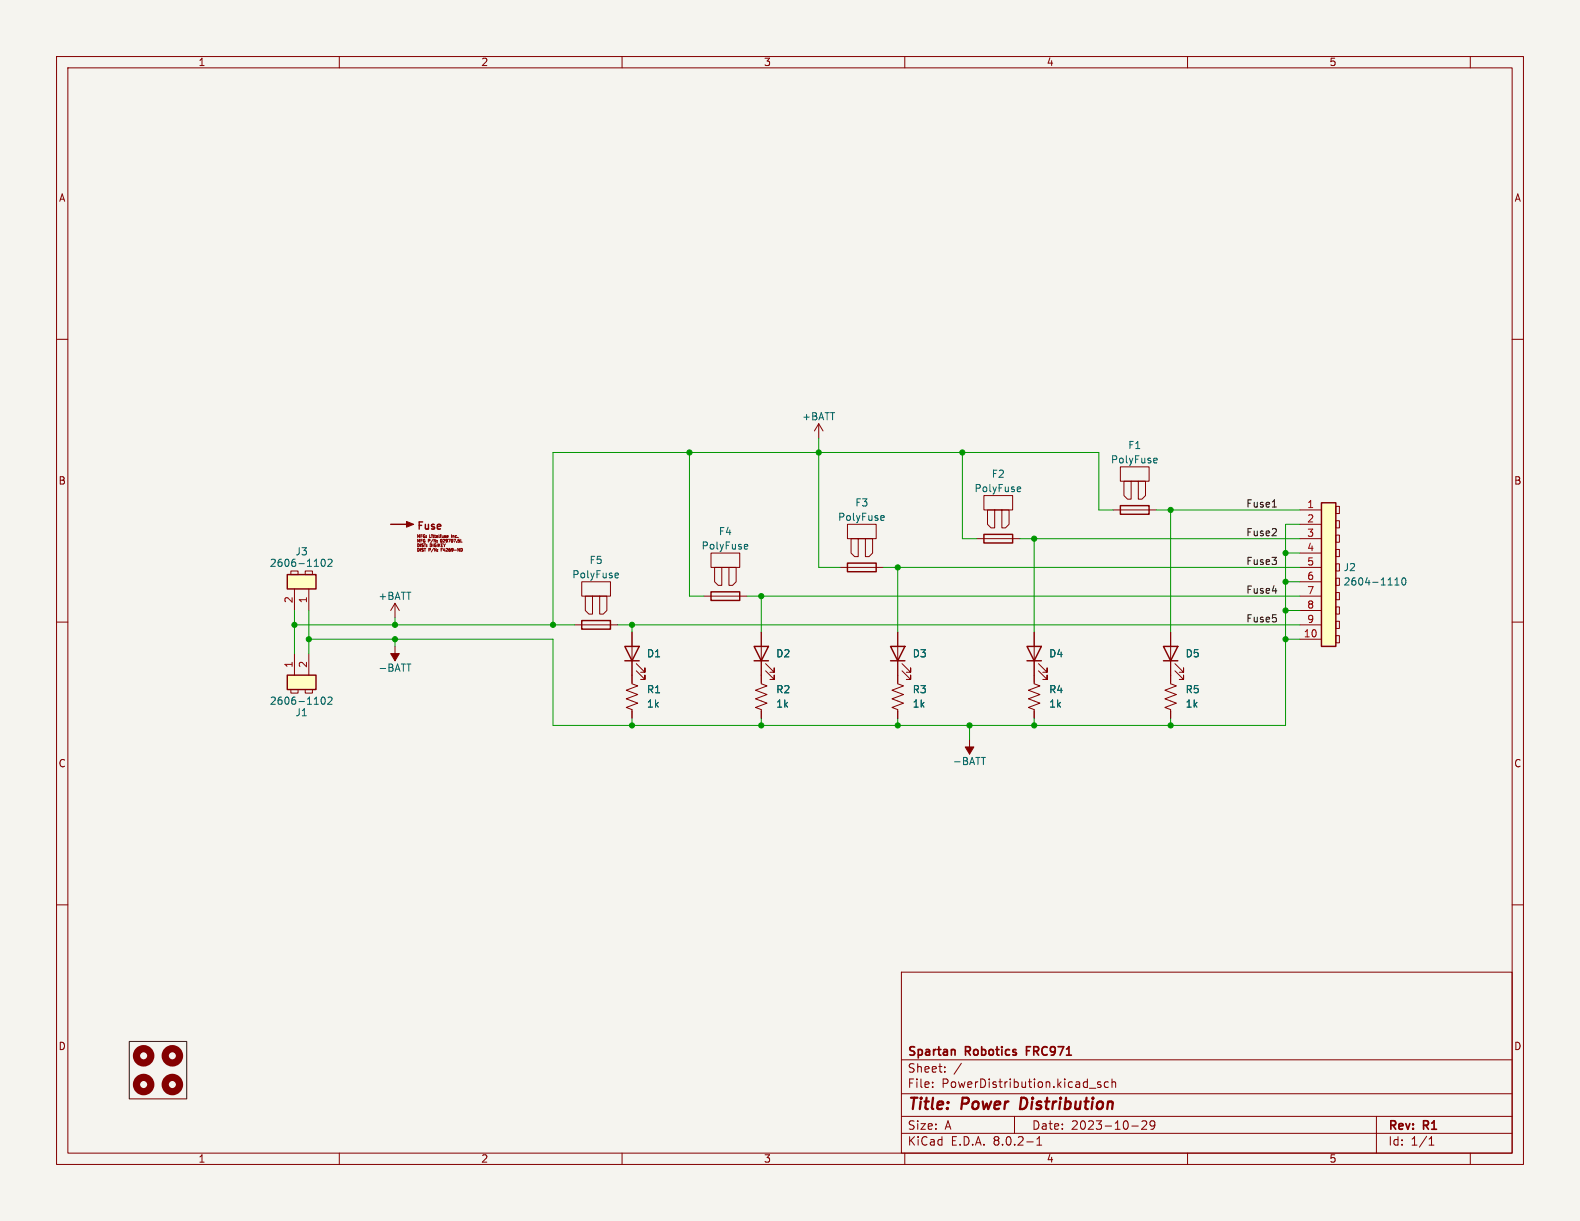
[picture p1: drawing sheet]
<svg xmlns="http://www.w3.org/2000/svg" width="279mm" height="216mm" viewBox="0 0 279 216" stroke-linecap="round" stroke-linejoin="round" font-family="sans-serif">
<defs><g id="words">
<g font-size="2.8" fill="#840000">
<text x="160.4" y="196.8">Title:</text>
<text x="170.1" y="196.8">Power</text>
<text x="181.2" y="196.8">Distribution</text>
</g>
<g font-size="2.1" fill="#840000">
<text x="160.4" y="189.9">Sheet:</text>
<text x="160.4" y="187.1">Spartan</text>
<text x="170.8" y="187.1">Robotics</text>
<text x="182.2" y="187.1">FRC971</text>
<text x="160.4" y="192.6">File:</text>
<text x="166.5" y="192.6">PowerDistribution.kicad_sch</text>
<text x="160.4" y="202.8">KiCad</text>
<text x="160.4" y="200">Size:</text>
<text x="167.1" y="200">A</text>
<text x="168.1" y="202.8">E.D.A.</text>
<text x="175.7" y="202.8">8.0.2-1</text>
<text x="182.4" y="200">Date:</text>
<text x="189.4" y="200">2023-10-29</text>
<text x="245.4" y="200.2">Rev:</text>
<text x="245.4" y="202.8">Id:</text>
<text x="249.5" y="202.8">1/1</text>
<text x="251.8" y="200.2">R1</text>
</g>
<g font-size="1.8" fill="#840000">
<text x="35" y="11.9">1</text>
<text x="85" y="11.9">2</text>
<text x="135" y="11.9">3</text>
<text x="185" y="11.9">4</text>
<text x="235" y="11.9">5</text>
<text x="10.3" y="35.9">A</text>
<text x="267.7" y="35.9">A</text>
<text x="10.3" y="85.9">B</text>
<text x="267.7" y="85.9">B</text>
<text x="73.7" y="93.7">Fuse</text>
<text x="10.3" y="135.9">C</text>
<text x="267.7" y="135.9">C</text>
<text x="10.3" y="185.9">D</text>
<text x="267.7" y="185.9">D</text>
<text x="35" y="205.8">1</text>
<text x="85" y="205.8">2</text>
<text x="135" y="205.8">3</text>
<text x="185" y="205.8">4</text>
<text x="235" y="205.8">5</text>
</g>
<g font-size="1.8" fill="#006464">
<text x="141.7" y="74.5">+BATT</text>
<text x="196.4" y="82.1">PolyFuse</text>
<text x="199.4" y="79.6">F1</text>
<text x="151.1" y="89.8">F3</text>
<text x="172.2" y="87.2">PolyFuse</text>
<text x="175.3" y="84.7">F2</text>
<text x="127" y="94.8">F4</text>
<text x="148.1" y="92.3">PolyFuse</text>
<text x="47.6" y="100.4">2606-1102</text>
<text x="52.1" y="98.4">J3</text>
<text x="104.2" y="99.9">F5</text>
<text x="124" y="97.4">PolyFuse</text>
<text x="237.5" y="101.2">J2</text>
<text x="66.8" y="106.3">+BATT</text>
<text x="101.1" y="102.5">PolyFuse</text>
<text x="237.5" y="103.7">2604-1110</text>
<text x="66.8" y="119">-BATT</text>
<text x="114.3" y="116.4">D1</text>
<text x="137.2" y="116.4">D2</text>
<text x="161.3" y="116.4">D3</text>
<text x="185.4" y="116.4">D4</text>
<text x="209.6" y="116.4">D5</text>
<text x="47.6" y="124.8">2606-1102</text>
<text x="114.3" y="122.8">R1</text>
<text x="114.3" y="125.3">1k</text>
<text x="137.2" y="122.8">R2</text>
<text x="137.2" y="125.3">1k</text>
<text x="161.3" y="122.8">R3</text>
<text x="161.3" y="125.3">1k</text>
<text x="185.4" y="122.8">R4</text>
<text x="185.4" y="125.3">1k</text>
<text x="209.6" y="122.8">R5</text>
<text x="209.6" y="125.3">1k</text>
<text x="52.1" y="126.8">J1</text>
<text x="168.4" y="135.5">-BATT</text>
</g>
<g font-size="1.8" fill="#0f0f0f">
<text x="220.3" y="89.8">Fuse1</text>
<text x="220.3" y="94.9">Fuse2</text>
<text x="220.3" y="100">Fuse3</text>
<text x="220.3" y="105.1">Fuse4</text>
<text x="220.3" y="110.1">Fuse5</text>
</g>
<g font-size="1.8" fill="#a90000">
<text x="231.1" y="89.9">1</text>
<text x="231.1" y="92.5">2</text>
<text x="231.1" y="95">3</text>
<text x="231.1" y="97.5">4</text>
<text x="231.1" y="100.1">5</text>
<text x="51.8" y="106.8" transform="rotate(-90 51.8 106.8)">2</text>
<text x="54.4" y="106.8" transform="rotate(-90 54.4 106.8)">1</text>
<text x="231.1" y="102.6">6</text>
<text x="231.1" y="105.2">7</text>
<text x="231.1" y="107.7">8</text>
<text x="230.5" y="112.8">10</text>
<text x="231.1" y="110.2">9</text>
<text x="51.8" y="118.2" transform="rotate(-90 51.8 118.2)">1</text>
<text x="54.4" y="118.2" transform="rotate(-90 54.4 118.2)">2</text>
</g>
<g font-size=".7" fill="#840000">
<text x="73.7" y="95.1">MFG:</text>
<text x="73.7" y="95.9">MFG</text>
<text x="75.8" y="95.9">P/N:</text>
<text x="76.1" y="95.1">Littelfuse</text>
<text x="78.3" y="95.9">029707.5L</text>
<text x="80.2" y="95.1">Inc.</text>
<text x="73.7" y="96.7">DIST:</text>
<text x="73.7" y="97.5">DIST</text>
<text x="75.9" y="97.5">P/N:</text>
<text x="76.1" y="96.7">DIGIKEY</text>
<text x="78.4" y="97.5">F4269-ND</text>
</g>
</g></defs>
<path d="M0 0h279.4v215.9h-279.4z" fill="#f5f4ef" stroke="#f5f4ef" stroke-width=".18"/>
<g fill="none" stroke="#840000" stroke-width=".18">
<path d="M10 10h259.4v195.9h-259.4zM12 12h255.4v191.9h-255.4zM60 10v2M110 10v2M160 10v2M210 10v2M260 10v2M10 60h2M267.4 60h2M172.7 95.3h7.6M174 87.6h5.1v2.6h-5.1zM175.9 90.2v3.1h-.6l-.7-.6v-2.5h3.8v2.5l-.6 .6h-.6v-3.1"/>
<path d="M10 110h2M101.6 110.5h7.6M102.9 102.9h5v2.5h-5zM104.8 105.4v3.2h-.7l-.6-.6v-2.6h3.8v2.6l-.6 .6h-.7v-3.2M182.9 111.8v9.1l1 .4-2 .7 2 .8-2 .8 2 .7-2 .8 1 .4v1.5M183.6 118.6l1.6 1.5v-.7v.7h-.8M183.6 117.3l1.6 1.6v-.8v.8h-.8M207 111.8v9.1l1 .4-2 .7 2 .8-2 .8 2 .7-2 .8 1 .4v1.5M207.8 118.6l1.5 1.5v-.7v.7h-.8M207.8 117.3l1.5 1.6v-.8v.8h-.8M267.4 110h2M171.4 130.8v2.6"/>
<path d="M10 160h2M267.4 160h2M159.4 171.9h108v32h-108zM159.4 197.4h108M159.4 193.4h108M159.4 187.4h108M164.9 192.1v.2M164.9 191.4v.1M167.1 189.4v.2M167.1 188.7v.1M170 188l-1.3 1.9M179.4 197.4v3"/>
<path d="M192.6 192.4h1.2M194.6 191.4l-.3-.1-.2 .2v.2l.5 .2v.3h-.5M196 191.4l-.4-.1-.3 .3v.4l.1 .2h.6M196.6 191.4l.3-.1 .3 .1 .1 .9M196.6 190.8v1.5M200.1 199.1h1.2M201.9 198.3l.6-.1 .2 .1 .1 .3-.9 1.1h.9M204.2 198.8l-.3 .3h-.3l-.2-.3 .1-.5 .4-.1 .2 .1a.99 .99 0 0 1-.3 1.4h-.3M243.4 197.4v6.5M60 203.9v2M110 203.9v2M159.4 200.4h108"/>
<path d="M160 203.9v2M181.6 201.9h1.1M183.4 202.5h.8M183.4 201.4l.4-.4v1.5M210 203.9v2M252.7 202.5h.9M252.7 201.4l.4-.4v1.5M260 203.9v2"/>
</g>
<path d="M180.6 194.1l-.2 2h.4" fill="none" stroke="#840000" stroke-width=".4"/>
<path d="M168.7 185.6l.2 .2v.8M181.5 185.8h.5M182.2 185.1h-.7v1.5" fill="none" stroke="#840000" stroke-width=".3"/>
<path d="M174 94.5h5.1v1.5h-5.1zM102.9 109.7h5v1.6h-5zM181.6 114.3h2.5l-1.2 2.5zM181.6 116.8h2.5M205.7 114.3h2.6l-1.3 2.5zM205.7 116.8h2.6" fill="none" stroke="#840000" stroke-width=".25"/>
<path d="M170.7 132.1h1.5l-.8 1.3z" fill="#840000" stroke="#840000" stroke-width=".18"/>
<path d="M180.1 86.1l.3 .1 .1 .2-.6 .1M180.4 86.9h-.3M108.9 101.3l.4 .1 .1 .2-.6 .2M109.3 102.1l-.4 .1M173.5 133.9h.8" fill="none" stroke="#006464" stroke-width=".18"/>
<path d="M233.7 88.9h2.5v25.4h-2.5z" fill="#ffffc2"/>
<g fill="none" stroke="#840000" stroke-width=".18">
<path d="M144.8 74.9l-.8 1.3M144.8 74.9v2.6M144.8 74.9l.7 1.3M149.9 92.7h5v2.6h-5zM151.8 95.3v3.1h-.7l-.6-.6v-2.5h3.8v2.5l-.6 .6h-.7v-3.1M196.8 90.2h7.7M198.1 82.6h5.1v2.5h-5.1zM200 85.1v3.2h-.6l-.6-.7v-2.5h3.8v2.5l-.7 .7h-.6v-3.2M229.9 90.2h3.8M229.9 92.7h3.8M229.9 95.3h3.8M229.9 97.8h3.8"/>
<path d="M236.2 99.7h.7v1.3h-.7zM236.2 97.2h.7v1.2h-.7zM236.2 94.6h.7v1.3h-.7zM236.2 92.1h.7v1.2h-.7zM236.2 89.5h.7v1.3h-.7zM69.8 106.7l-.7 1.3M69.8 106.7v2.5M69.8 114.3v2.5M69.8 106.7l.8 1.3M148.6 100.3h7.6M158.7 111.8v7.6M159.5 118.6l1.5 1.5v-.7v.7h-.7"/>
<path d="M159.5 117.3l1.5 1.6v-.8v.8h-.7M229.9 113h3.8M229.9 100.3h3.8M229.9 102.9h3.8M229.9 105.4h3.8M229.9 108h3.8M229.9 110.5h3.8M236.2 112.4h.7v1.3h-.7zM236.2 109.9h.7v1.2h-.7zM236.2 107.3h.7v1.3h-.7zM236.2 104.8h.7v1.2h-.7zM236.2 102.2h.7v1.3h-.7z"/>
</g>
<path d="M69.1 92.7h3.5M149.9 99.6h5v1.5h-5zM198.1 89.4h5.1v1.5h-5.1zM233.7 88.9h2.5v25.4h-2.5zM157.5 114.3h2.5l-1.3 2.5zM157.5 116.8h2.5" fill="none" stroke="#840000" stroke-width=".25"/>
<path d="M155.9 91.2h.4l.1 .3-.6 .1M156.3 92h-.4M204.2 81l.4 .1v.2l-.6 .1M204.6 81.8l-.4 .1M71.9 117.4h.8M246.7 103.4h.7M246.7 102.5l.3-.3v1.2M248 102.3l.2-.1a.68 .68 0 0 1 .4 .6 .68 .68 0 0 1-.4 .6l-.2-.1-.1-.3z" fill="none" stroke="#006464" stroke-width=".18"/>
<circle cx="30.5" cy="191.8" r="1.27" fill="none" stroke="#840000" stroke-width="1.3"/>
<g fill="#840000" stroke="#840000" stroke-width=".18">
<path d="M71.9 92.2l1.3 .5-1.3 .5z"/>
<path d="M69.1 115.6h1.5l-.8 1.2z"/>
</g>
<path d="M50.8 119.4h5.1v2.5h-5.1z" fill="#ffffc2"/>
<path d="M52.1 115.6v3.8M54.6 115.6v3.8M111.8 111.8v9.1l1 .4-2.1 .7 2.1 .8-2.1 .8 2.1 .7-2.1 .8 1.1 .4v1.5M112.5 118.6l1.5 1.5v-.7v.7h-.7M112.5 117.3l1.5 1.6v-.8v.8h-.7M51.4 121.9h1.3v.7h-1.3zM54 121.9h1.2v.7h-1.2z" fill="none" stroke="#840000" stroke-width=".18"/>
<path d="M50.8 119.4h5.1v2.5h-5.1zM110.5 114.3h2.5l-1.2 2.5zM110.5 116.8h2.5" fill="none" stroke="#840000" stroke-width=".25"/>
<path d="M56.9 123.4l.2-.1a.68 .68 0 0 1 .4 .6 .68 .68 0 0 1-.4 .6l-.2-.1-.1-.4zM58 123.4l.5-.1 .2 .3-.8 .9h.8" fill="none" stroke="#006464" stroke-width=".18"/>
<path d="M50.8 101.6h5.1v2.5h-5.1z" fill="#ffffc2"/>
<g fill="none" stroke="#840000" stroke-width=".18">
<path d="M77.9 95.4a.27 .27 0 0 0 .2 .5M78 95.4h-.1M78 95.4h.1M78 97.2h.2M78 97v.5M79.8 94.6v.5M125.7 97.8h5.1v2.5h-5.1zM51.4 101h1.3v.6h-1.3zM52.1 104.1v3.9M54 101h1.2v.6h-1.2zM54.6 104.1v3.9M111.8 111.8v2.5"/>
<path d="M111.8 116.8v3.9M124.5 105.4h7.6M127.6 100.3v3.2h-.6l-.6-.6v-2.6h3.8v2.6l-.7 .6h-.6v-3.2M134.6 111.8v9.1l1 .4-2 .7 2 .8-2 .8 2 .7-2 .8 1 .4v1.5M135.4 118.6l1.5 1.5v-.7v.7h-.8M135.4 117.3l1.5 1.6v-.8v.8h-.8M158.7 116.8v4.1l1.1 .4-2.1 .7 2.1 .8-2.1 .8 2.1 .7-2.1 .8 1 .4v1.5M158.7 111.8v2.5M182.9 111.8v2.5M182.9 116.8v3.9M207 111.8v2.5M207 116.8v3.9"/>
<path d="M111.8 125.7v1.3M182.9 125.7v1.3M207 125.7v1.3"/>
</g>
<path d="M50.8 101.6h5.1v2.5h-5.1zM125.7 104.6h5.1v1.6h-5.1zM133.3 114.3h2.6l-1.3 2.5zM133.3 116.8h2.6" fill="none" stroke="#840000" stroke-width=".25"/>
<path d="M56.9 99l.2-.1a.68 .68 0 0 1 .4 .6 .68 .68 0 0 1-.4 .6l-.2-.1-.1-.3zM58 99l.5-.1 .2 .3-.8 .9h.8M131.8 96.3h.4v.3l-.6 .1M132.2 97l-.4 .1" fill="none" stroke="#006464" stroke-width=".18"/>
<g fill="none" stroke="#840000" stroke-width="1.3">
<circle cx="25.4" cy="191.8" r="1.27"/>
<circle cx="25.4" cy="186.7" r="1.27"/>
<circle cx="30.5" cy="186.7" r="1.27"/>
</g>
<path d="M225 89.7h.7M225 104.5h.8" fill="none" stroke="#0f0f0f" stroke-width=".18"/>
<path d="M22.9 184.2h10.1v10.1h-10.1z" fill="none" stroke="#480000" stroke-width=".18"/>
<g fill="none" stroke="#009600" stroke-width=".18">
<path d="M144.8 77.5v22.8h3.8M121.9 80v25.4h2.6M170.2 80v15.3h2.5M180.3 95.3h49.6M182.9 95.3v16.5M196.8 90.2h-2.5v-10.2h-96.5v30.5M204.5 90.2h25.4M207 90.2v21.6M227.3 97.8h2.6M229.9 92.7h-2.6v35.6h-129.5v-15.3h-43.2M52.1 110.5h49.5M52.1 108v7.6"/>
<path d="M54.6 108v7.6M69.8 109.2v1.3M69.8 113v1.3M109.2 110.5h120.7M111.8 110.5v1.3M132.1 105.4h97.8M134.6 105.4v6.4M156.2 100.3h73.7M158.7 100.3v11.5M227.3 108h2.6M227.3 113h2.6M227.3 102.9h2.6"/>
<path d="M111.8 127v1.3M134.6 127v1.3M158.7 127v1.3M171.4 128.3v2.5M182.9 127v1.3M207 127v1.3"/>
</g>
<g fill="#009600" stroke="#009600" stroke-width=".18">
<circle cx="111.8" cy="110.5" r=".46"/>
<circle cx="111.8" cy="128.3" r=".46"/>
<circle cx="134.6" cy="128.3" r=".46"/>
<circle cx="158.7" cy="100.3" r=".46"/>
<circle cx="144.8" cy="80" r=".46"/>
<circle cx="121.9" cy="80" r=".46"/>
<circle cx="134.6" cy="105.4" r=".46"/>
<circle cx="158.7" cy="128.3" r=".46"/>
<circle cx="227.3" cy="108" r=".46"/>
<circle cx="227.3" cy="113" r=".46"/>
<circle cx="227.3" cy="102.9" r=".46"/>
<circle cx="207" cy="90.2" r=".46"/>
<circle cx="97.8" cy="110.5" r=".46"/>
<circle cx="52.1" cy="110.5" r=".46"/>
<circle cx="54.6" cy="113" r=".46"/>
<circle cx="69.8" cy="113" r=".46"/>
<circle cx="69.8" cy="110.5" r=".46"/>
<circle cx="227.3" cy="97.8" r=".46"/>
<circle cx="207" cy="128.3" r=".46"/>
<circle cx="182.9" cy="95.3" r=".46"/>
<circle cx="170.2" cy="80" r=".46"/>
<circle cx="182.9" cy="128.3" r=".46"/>
<circle cx="171.4" cy="128.3" r=".46"/>
</g>
<use href="#words"/>
</svg>
